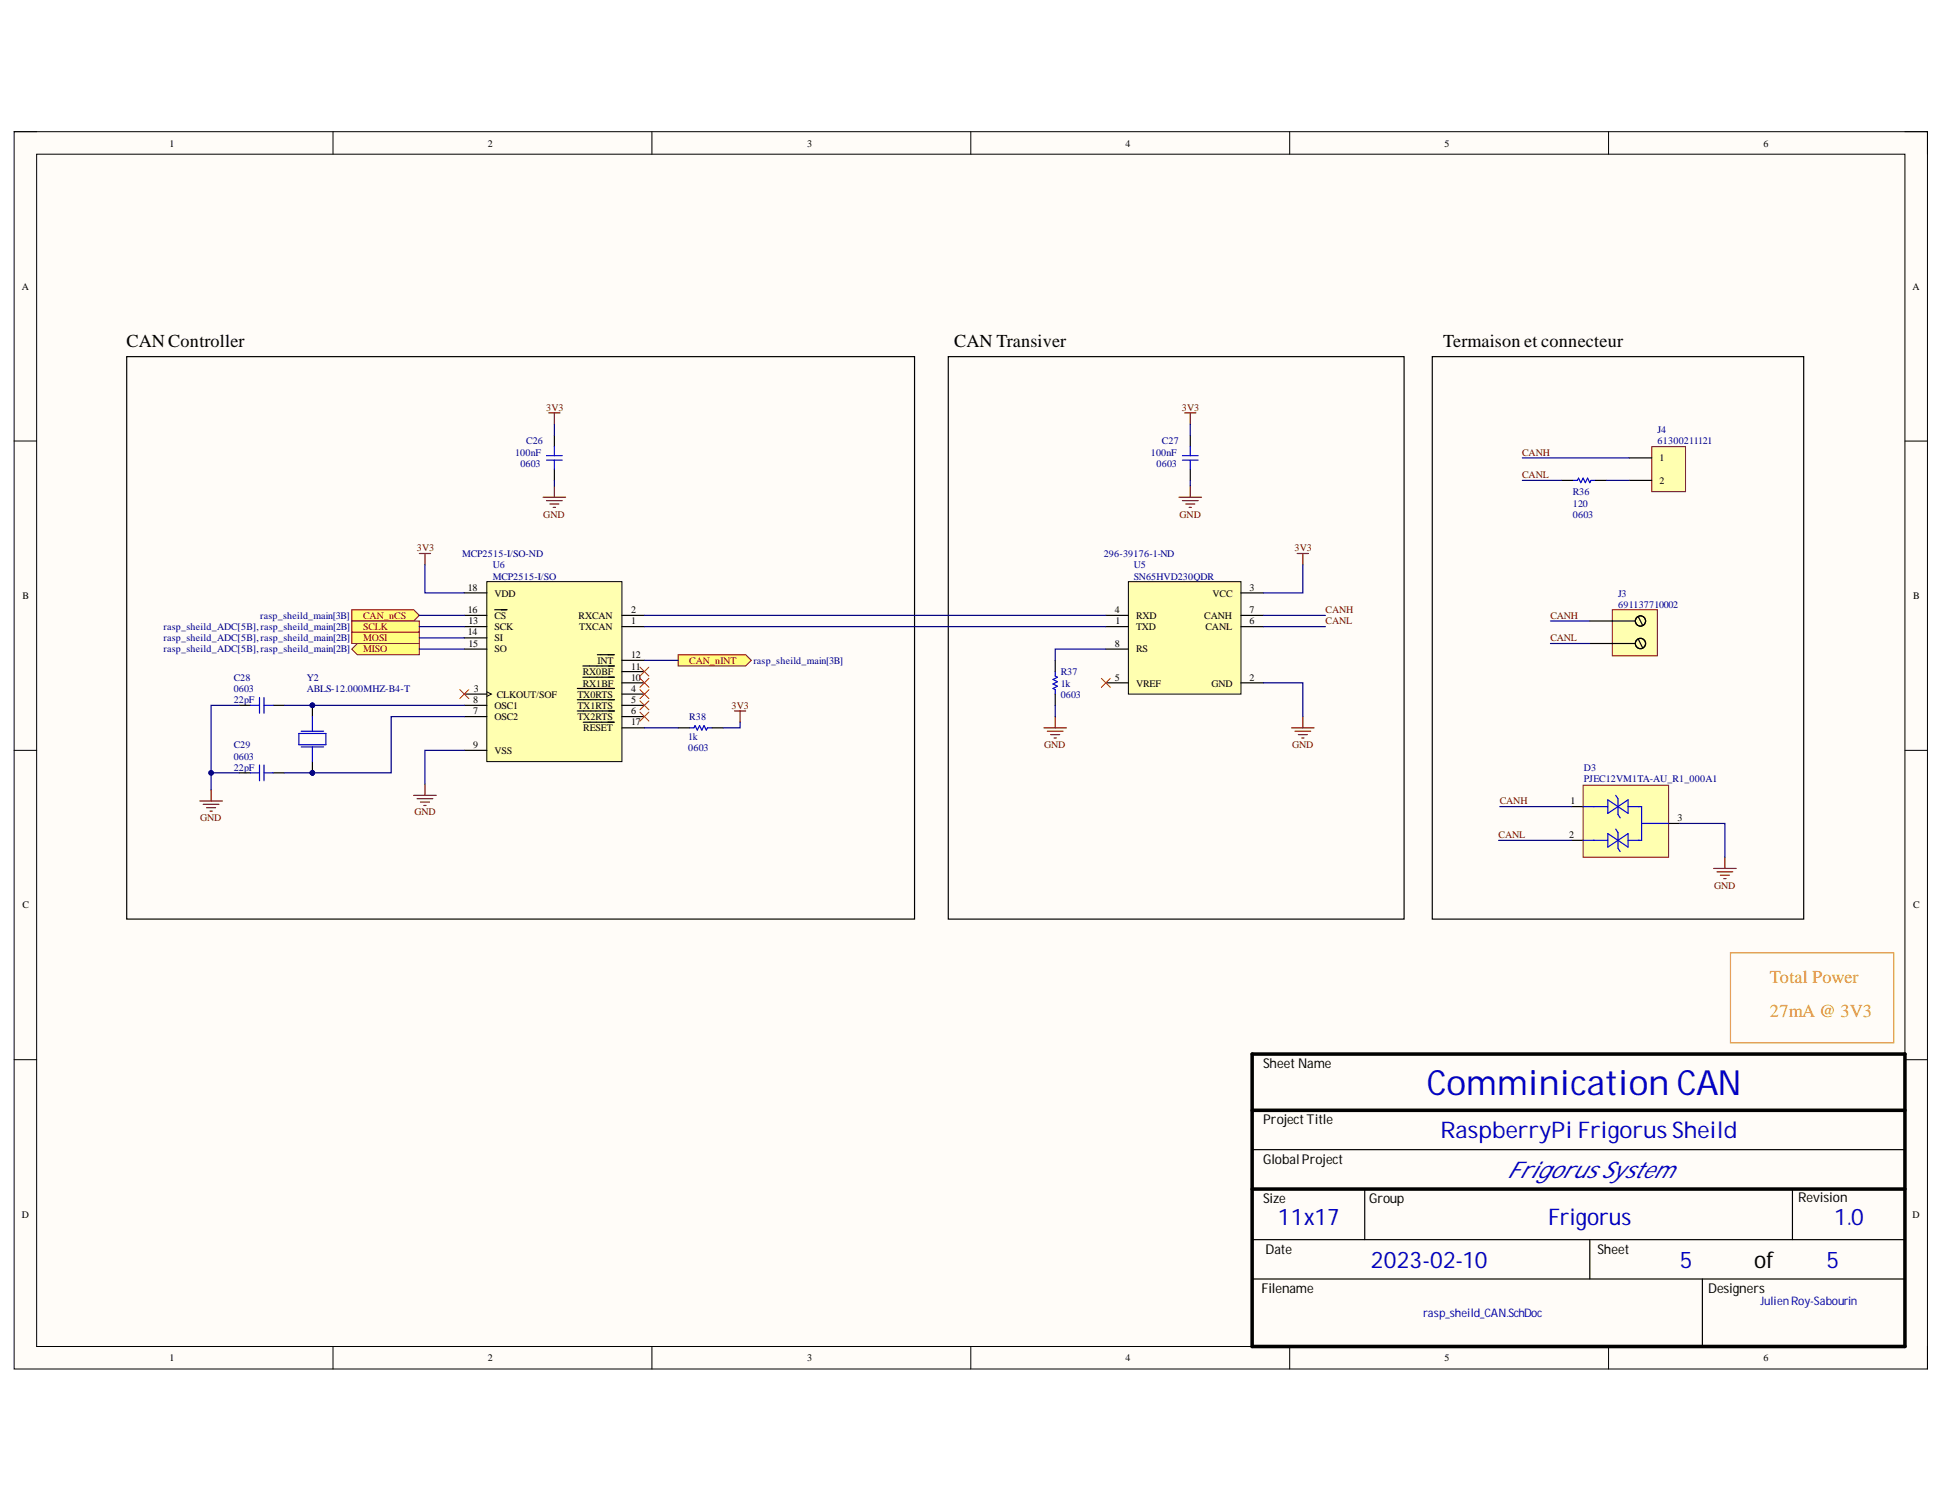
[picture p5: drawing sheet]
<svg xmlns="http://www.w3.org/2000/svg" width="279mm" height="216mm" viewBox="0 0 279 216" stroke-linecap="round" stroke-linejoin="round" font-family="sans-serif">
<defs><g id="words">
<text font-size="5" fill="#0000bf" x="205" y="157.3">Comminication CAN</text>
<g font-size="3.3" fill="#0000bf">
<text x="206.9" y="163.5">RaspberryPi Frigorus Sheild</text>
<text x="216.5" y="169.2">Frigorus System</text>
<text x="183.6" y="176">11x17</text>
<text x="222.4" y="176">Frigorus</text>
<text x="263.5" y="176">1.0</text>
<text x="196.9" y="182.1">2023-02-10</text>
<text x="241.3" y="182.1">5</text>
<text x="262.4" y="182.1">5</text>
</g>
<text font-size="3.3" x="252" y="182.1">of</text>
<g font-size="2.6">
<text x="18.2" y="49.9">CAN Controller</text>
<text x="137.1" y="49.9">CAN Transiver</text>
<text x="207.3" y="49.9">Termaison et connecteur</text>
</g>
<g font-size="2.6" fill="#f90">
<text x="254.3" y="141.1">Total Power</text>
<text x="254.3" y="146">27mA @ 3V3</text>
</g>
<g font-size="1.9">
<text x="181.5" y="153.4">Sheet Name</text>
<text x="181.5" y="161.5">ProjectTitle</text>
<text x="181.5" y="167.2">GlobalProject</text>
<text x="181.5" y="172.8">Size</text>
<text x="196.7" y="172.8">Group</text>
<text x="258.3" y="172.7">Revision</text>
<text x="181.2" y="185.8">Filename</text>
<text x="181.8" y="180.1">Date</text>
<text x="229.5" y="180.1">Sheet</text>
<text x="245.4" y="185.8">Designers</text>
</g>
<g font-size="1.7" fill="#0000bf">
<text x="204.5" y="189.2">rasp_sheild_CAN.SchDoc</text>
<text x="252.9" y="187.5">JulienRoy-Sabourin</text>
</g>
<g font-size="1.4">
<text x="24.4" y="21.1">1</text>
<text x="70.1" y="21.1">2</text>
<text x="115.9" y="21.1">3</text>
<text x="161.7" y="21.1">4</text>
<text x="207.5" y="21.1">5</text>
<text x="253.3" y="21.1">6</text>
<text x="3.1" y="41.7">A</text>
<text x="274.7" y="41.7">A</text>
<text x="238.4" y="66.3">1</text>
<text x="238.4" y="69.5">2</text>
<text x="3.2" y="86">B</text>
<text x="67.2" y="88.1">16</text>
<text x="67.2" y="84.9">18</text>
<text x="67.3" y="89.7">13</text>
<text x="71" y="88.9">CS</text>
<text x="71" y="85.7">VDD</text>
<text x="83.1" y="88.9">RXCAN</text>
<text x="90.6" y="88.1">2</text>
<text x="90.6" y="89.7">1</text>
<text x="160.1" y="88.1">4</text>
<text x="160.2" y="89.7">1</text>
<text x="163.2" y="88.9">RXD</text>
<text x="173" y="88.9">CANH</text>
<text x="174.2" y="85.7">VCC</text>
<text x="179.5" y="84.9">3</text>
<text x="179.5" y="88.1">7</text>
<text x="179.5" y="89.7">6</text>
<text x="274.8" y="86">B</text>
<text x="67.2" y="91.3">14</text>
<text x="67.3" y="93">15</text>
<text x="71" y="90.5">SCK</text>
<text x="71" y="92.1">SI</text>
<text x="71" y="93.7">SO</text>
<text x="83.2" y="90.5">TXCAN</text>
<text x="85.8" y="95.3">INT</text>
<text x="90.6" y="94.6">12</text>
<text x="160.1" y="93">8</text>
<text x="163.2" y="90.5">TXD</text>
<text x="163.2" y="93.7">RS</text>
<text x="173.2" y="90.5">CANL</text>
<text x="68" y="101">8</text>
<text x="68.1" y="99.4">3</text>
<text x="71" y="101.8">OSC1</text>
<text x="71.4" y="100.2">CLKOUT/SOF</text>
<text x="82.9" y="100.2">TX0RTS</text>
<text x="82.9" y="101.8">TX1RTS</text>
<text x="83.7" y="96.9">RX0BF</text>
<text x="83.7" y="98.6">RX1BF</text>
<text x="90.6" y="99.4">4</text>
<text x="90.6" y="101">5</text>
<text x="90.6" y="96.2">11</text>
<text x="90.6" y="97.8">10</text>
<text x="160.1" y="97.8">5</text>
<text x="163.2" y="98.6">VREF</text>
<text x="174" y="98.6">GND</text>
<text x="179.5" y="97.8">2</text>
<text x="68" y="102.6">7</text>
<text x="68" y="107.5">9</text>
<text x="71" y="103.4">OSC2</text>
<text x="82.9" y="103.4">TX2RTS</text>
<text x="83.8" y="105">RESET</text>
<text x="90.6" y="104.2">17</text>
<text x="90.6" y="102.6">6</text>
<text x="71" y="108.3">VSS</text>
<text x="225.6" y="115.5">1</text>
<text x="241" y="118">3</text>
<text x="225.4" y="120.4">2</text>
<text x="3.2" y="130.5">C</text>
<text x="274.8" y="130.5">C</text>
<text x="3.1" y="174.9">D</text>
<text x="274.7" y="174.9">D</text>
<text x="24.4" y="195.6">1</text>
<text x="70.1" y="195.6">2</text>
<text x="115.9" y="195.6">3</text>
<text x="161.7" y="195.6">4</text>
<text x="207.5" y="195.6">5</text>
<text x="253.3" y="195.6">6</text>
</g>
<g font-size="1.4" fill="#800000">
<text x="78.5" y="59">3V3</text>
<text x="169.8" y="59">3V3</text>
<text x="218.7" y="65.5">CANH</text>
<text x="218.7" y="68.7">CANL</text>
<text x="78" y="74.4">GND</text>
<text x="169.5" y="74.4">GND</text>
<text x="59.9" y="79.2">3V3</text>
<text x="185.9" y="79.2">3V3</text>
<text x="52.2" y="88.9">CAN_nCS</text>
<text x="190.4" y="88.1">CANH</text>
<text x="190.4" y="89.7">CANL</text>
<text x="222.7" y="88.9">CANH</text>
<text x="52.2" y="90.5">SCLK</text>
<text x="52.2" y="92.1">MOSI</text>
<text x="52.2" y="93.7">MISO</text>
<text x="99" y="95.3">CAN_nINT</text>
<text x="222.7" y="92.1">CANL</text>
<text x="105.1" y="101.8">3V3</text>
<text x="150" y="107.5">GND</text>
<text x="185.6" y="107.5">GND</text>
<text x="28.7" y="118">GND</text>
<text x="59.5" y="117.1">GND</text>
<text x="215.4" y="115.5">CANH</text>
<text x="215.3" y="120.4">CANL</text>
<text x="246.2" y="127.7">GND</text>
</g>
<g font-size="1.4" fill="#000080">
<text x="74" y="65.5">100nF</text>
<text x="75.6" y="63.8">C26</text>
<text x="165.3" y="65.5">100nF</text>
<text x="166.9" y="63.8">C27</text>
<text x="238.1" y="62.2">J4</text>
<text x="238.1" y="63.8">61300211121</text>
<text x="74.7" y="67.1">0603</text>
<text x="166.2" y="67.1">0603</text>
<text x="225.9" y="71.1">R36</text>
<text x="225.9" y="72.8">120</text>
<text x="225.9" y="74.4">0603</text>
<text x="66.4" y="80">MCP2515-I/SO-ND</text>
<text x="70.8" y="81.6">U6</text>
<text x="70.8" y="83.2">MCP2515-I/SO</text>
<text x="158.5" y="80">296-39176-1-ND</text>
<text x="162.9" y="81.6">U5</text>
<text x="162.9" y="83.2">SN65HVD230QDR</text>
<text x="37.4" y="88.9">rasp_sheild_main[3B]</text>
<text x="232.4" y="85.7">J3</text>
<text x="232.4" y="87.3">691137710002</text>
<text x="23.5" y="90.5">rasp_sheild_ADC[5B],rasp_sheild_main[2B]</text>
<text x="23.5" y="92.1">rasp_sheild_ADC[5B],rasp_sheild_main[2B]</text>
<text x="23.5" y="93.7">rasp_sheild_ADC[5B],rasp_sheild_main[2B]</text>
<text x="108.2" y="95.3">rasp_sheild_main[3B]</text>
<text x="33.6" y="99.4">0603</text>
<text x="33.6" y="101">22pF</text>
<text x="33.6" y="97.8">C28</text>
<text x="44.1" y="97.8">Y2</text>
<text x="44.1" y="99.4">ABLS-12.000MHZ-B4-T</text>
<text x="152.4" y="98.6">1k</text>
<text x="152.4" y="100.2">0603</text>
<text x="152.4" y="96.9">R37</text>
<text x="33.6" y="107.5">C29</text>
<text x="98.8" y="106.3">1k</text>
<text x="98.8" y="107.9">0603</text>
<text x="99" y="103.4">R38</text>
<text x="33.6" y="109.1">0603</text>
<text x="33.6" y="110.7">22pF</text>
<text x="227.5" y="110.7">D3</text>
<text x="227.5" y="112.3">PJEC12VM1TA-AU_R1_000A1</text>
</g>
</g></defs>
<path d="M2 18.9h274.9v177.8h-274.9z" fill-rule="evenodd" fill="#fffcf8"/>
<path d="M2 18.9h274.9v177.8h-274.9z" fill="none" stroke="#000" stroke-width=".14"/>
<path d="M5.3 22.1h268.3v171.3h-268.3z" fill-rule="evenodd" fill="#fffcf8"/>
<g fill="none" stroke="#000" stroke-width=".14">
<path d="M2 18.9h3.3M47.8 18.9v3.2M93.6 18.9v3.2M139.5 18.9v3.2M185.3 18.9v3.2M231.1 18.9v3.2M273.6 18.9h3.3v3.2M5.3 22.1h268.3v171.3h-268.3zM2 63.4h3.3M273.6 63.4h3.3M2 107.8h3.3M273.6 107.8h3.3"/>
<path d="M2 152.2h3.3M273.6 152.2h3.3M47.8 193.4v3.3M93.6 193.4v3.3M139.5 193.4v3.3M185.3 193.4v3.3M231.1 193.4v3.3M276.9 193.4v3.3"/>
</g>
<path d="M179.9 151.4h93.7v42h-93.7zM179.9 159.5h93.7M179.9 170.8h93.7" fill="none" stroke="#000" stroke-width=".51"/>
<path d="M179.9 165.1h93.7M179.9 178.1h93.7M196 170.8v7.3M228.4 178.1v5.6M257.5 170.8v7.3M179.9 183.7h93.7M244.5 183.7v9.7" fill="none" stroke="#000" stroke-width=".17"/>
<path d="M162.1 83.6h16.2v16.1h-16.2z" fill-rule="evenodd" fill="#ffffb0"/>
<path d="M162.1 83.6h16.2v16.1h-16.2z" fill="none" stroke="#000" stroke-width=".14"/>
<g fill="none" stroke="#000" stroke-width=".17">
<path d="M171 62.5v1.7M171 67.4v1.6M224.3 69h1.7M229.2 69h1.6M151.6 94.9v1.6M151.6 99.7v1.6M158.9 90h3.2M158.9 93.2h3.2M158.9 88.4h3.2M158.9 98.1h3.2M178.3 85.2h3.2M178.3 88.4h3.2"/>
<path d="M178.3 90h3.2M178.3 98.1h3.2"/>
</g>
<path d="M248.6 136.9h23.4v12.9h-23.4z" fill="none" stroke="#f90" stroke-width=".17"/>
<path d="M169.9 65.5h2.2M169.9 66.1h2.2M171 64.2v1.3M171 66.1v1.3M226 69h.6l.2-.3 .3 .6 .3-.6 .3 .6 .4-.6 .3 .6 .1-.3h.7M151.6 96.5v.6l.3 .2-.6 .3 .6 .3-.6 .4 .6 .3-.6 .3 .3 .2v.6" fill="none" stroke="#00f" stroke-width=".17"/>
<g fill="none" stroke="#800000" stroke-width=".17">
<path d="M170.2 59.3h1.6M171 59.3v1.6M169.4 71.4h3.2M169.9 71.9h2.2M170.3 72.4h1.3M170.8 72.9h.3M171 69.8v1.6M186.3 79.5h1.7M187.2 79.5v1.6M150 104.6h3.2M150.5 105h2.2M150.9 105.5h1.3"/>
<path d="M151.4 106h.3M151.6 102.9v1.7M185.5 104.6h3.3M186 105h2.3M186.5 105.5h1.3M187 106h.3M187.2 102.9v1.7"/>
</g>
<path d="M158.2 97.4l1.3 1.3M159.5 97.4l-1.3 1.3" fill="none" stroke="#f00" stroke-width=".14"/>
<path d="M69.9 83.5h19.4v25.9h-19.4z" fill-rule="evenodd" fill="#ffffb0"/>
<path d="M69.9 83.5h19.4v25.9h-19.4zM69.9 99.4l.7 .3-.7 .3" fill="none" stroke="#000" stroke-width=".14"/>
<g fill="none" stroke="#000" stroke-width=".17">
<path d="M79.6 62.5v1.7M79.6 67.4v1.6M66.7 88.4h3.2M66.7 99.7h3.2M66.7 90h3.2M66.7 91.6h3.2M66.7 85.2h3.2M66.7 93.2h3.2M71.1 87.6h1.8M82.9 98.9h5.4M83.7 95.7h4.6M83.7 97.3h4.6"/>
<path d="M85.8 94h2.4M89.3 88.4h3.3M89.3 99.7h3.3M89.3 90h3.3M89.3 94.9h3.3M89.3 96.5h3.3M89.3 98.1h3.3M66.7 101.3h3.2M66.7 102.9h3.2M66.7 107.8h3.2M82.9 100.5h5.4M82.9 102.1h5.4"/>
<path d="M83.8 103.7h4.4M89.3 104.6h3.3M89.3 101.3h3.3M89.3 102.9h3.3"/>
</g>
<path d="M78.5 65.5h2.3M78.5 66.1h2.3M79.6 64.2v1.3M79.6 66.1v1.3" fill="none" stroke="#00f" stroke-width=".17"/>
<g fill="none" stroke="#800000" stroke-width=".17">
<path d="M78.8 59.3h1.6M79.6 59.3v1.6M60.2 79.5h1.7M61 79.5v1.6M78 71.4h3.3M78.5 71.9h2.3M79 72.4h1.3M79.5 72.9h.3M79.6 69.8v1.6M59.4 114.2h3.3M59.9 114.7h2.3M60.4 115.2h1.3"/>
<path d="M60.9 115.7h.3M61 112.6v1.6"/>
</g>
<path d="M50.5 87.6h8.9l.8 .8-.8 .8h-8.9z" fill-rule="evenodd" fill="#ffff80"/>
<path d="M50.5 87.6h8.9l.8 .8-.8 .8h-8.9z" fill="none" stroke="#800000" stroke-width=".14"/>
<path d="M50.5 89.2h9.7v1.6h-9.7z" fill-rule="evenodd" fill="#ffff80"/>
<path d="M50.5 89.2h9.7v1.6h-9.7z" fill="none" stroke="#800000" stroke-width=".14"/>
<path d="M50.5 90.8h9.7v1.6h-9.7z" fill-rule="evenodd" fill="#ffff80"/>
<path d="M50.5 90.8h9.7v1.6h-9.7z" fill="none" stroke="#800000" stroke-width=".14"/>
<path d="M50.5 93.2l.8-.8h8.9v1.6h-8.9z" fill-rule="evenodd" fill="#ffff80"/>
<path d="M50.5 93.2l.8-.8h8.9v1.6h-8.9z" fill="none" stroke="#800000" stroke-width=".14"/>
<path d="M66.1 99.1l1.2 1.3M67.3 99.1l-1.2 1.3M91.9 99.1l1.3 1.3M91.9 97.4l1.3 1.3M91.9 95.8l1.3 1.3M93.2 99.1l-1.3 1.3M93.2 97.4l-1.3 1.3M93.2 95.8l-1.3 1.3M91.9 102.3l1.3 1.3M91.9 100.7l1.3 1.3M93.2 102.3l-1.3 1.3M93.2 100.7l-1.3 1.3" fill="none" stroke="#f00" stroke-width=".14"/>
<path d="M99 104.6h.7l.1-.4 .4 .7 .3-.7 .3 .7 .3-.7 .4 .7 .1-.3h.7" fill="none" stroke="#00f" stroke-width=".17"/>
<path d="M97.4 104.6h1.6M102.3 104.6h1.6" fill="none" stroke="#000" stroke-width=".17"/>
<path d="M105.5 102.1h1.6M106.3 102.1v1.6" fill="none" stroke="#800000" stroke-width=".17"/>
<path d="M97.4 94h9.7l.8 .9-.8 .8h-9.7z" fill-rule="evenodd" fill="#ffff80"/>
<path d="M97.4 94h9.7l.8 .9-.8 .8h-9.7z" fill="none" stroke="#800000" stroke-width=".14"/>
<path d="M237.3 64.2h4.8v6.4h-4.8z" fill-rule="evenodd" fill="#ffffb0"/>
<path d="M237.3 64.2h4.8v6.4h-4.8z" fill="none" stroke="#800000" stroke-width=".14"/>
<path d="M234 65.8h3.3M234 69h3.3" fill="none" stroke="#000" stroke-width=".17"/>
<path d="M231.6 87.6h6.5v6.6h-6.5z" fill-rule="evenodd" fill="#ffffb0"/>
<path d="M231.6 87.6h6.5v6.6h-6.5z" fill="none" stroke="#800000" stroke-width=".14"/>
<g fill="none" stroke="#000" stroke-width=".17">
<path d="M228.4 89.2h6.4M228.4 92.4h6.4M235.3 88.6l.7 1.2M235.3 91.8l.7 1.3"/>
<circle cx="235.7" cy="89.2" r=".74"/>
<circle cx="235.7" cy="92.4" r=".74"/>
</g>
<circle cx="44.9" cy="111" r=".32" fill="#000080"/>
<circle cx="44.9" cy="111" r=".32" fill="none" stroke="#000080" stroke-width=".14"/>
<circle cx="44.9" cy="101.3" r=".32" fill="#000080"/>
<circle cx="44.9" cy="101.3" r=".32" fill="none" stroke="#000080" stroke-width=".14"/>
<path d="M44.9 109.4v1.6" fill="none" stroke="#000" stroke-width=".17"/>
<circle cx="44.9" cy="111" r=".32" fill="#000080"/>
<circle cx="44.9" cy="111" r=".32" fill="none" stroke="#000080" stroke-width=".14"/>
<path d="M44.9 101.3v1.6" fill="none" stroke="#000" stroke-width=".17"/>
<circle cx="44.9" cy="101.3" r=".32" fill="#000080"/>
<circle cx="44.9" cy="101.3" r=".32" fill="none" stroke="#000080" stroke-width=".14"/>
<g fill="none" stroke="#00f" stroke-width=".17">
<path d="M36 101.3h1.3M36 111h1.3M37.3 100.2v2.3M37.3 109.9v2.2M37.9 101.3h1.3M37.9 100.2v2.3M37.9 109.9v2.2M37.9 111h1.3M42.9 105.4h3.9v1.6h-3.9zM43.3 107.3h3.2M43.3 105h3.2M44.9 102.9v2.1"/>
<path d="M44.9 107.3v2.1"/>
</g>
<path d="M18.2 51.2h113.2v80.8h-113.2zM136.2 51.2h65.5v80.8h-65.5zM205.7 51.2h53.4v80.8h-53.4zM34.4 101.3h1.6M34.4 111h1.6M39.2 101.3h1.6M39.2 111h1.6" fill="none" stroke="#000" stroke-width=".17"/>
<path d="M28.7 115.1h3.2M29.2 115.5h2.3M29.7 116h1.3M30.2 116.5h.3M30.3 113.4v1.7" fill="none" stroke="#800000" stroke-width=".17"/>
<path d="M227.4 112.8h12.3v10.3h-12.3z" fill-rule="evenodd" fill="#ffffb0"/>
<path d="M227.4 112.8h12.3v10.3h-12.3z" fill="none" stroke="#800000" stroke-width=".14"/>
<path d="M225.8 115.9h1.6M239.7 118.3h1.6M225.8 120.7h1.6" fill="none" stroke="#000" stroke-width=".17"/>
<path d="M227.4 115.9h3.6M231 114.9l2.9 1.9v-1.9l-2.9 1.9zM231 119.7l2.9 2v-2l-2.9 2zM232.1 114.2l.3 .5v2.3l.3 .5M232.1 119.1l.3 .5v2.2l.3 .5M233.9 115.9h1.9v4.8h-1.9M235.8 118.3h3.9M227.4 120.7h3.6" fill="none" stroke="#00f" stroke-width=".17"/>
<path d="M246.2 124.7h3.2M246.7 125.2h2.2M247.1 125.7h1.3M247.6 126.2h.3M247.8 123.1v1.6" fill="none" stroke="#800000" stroke-width=".17"/>
<g fill="none" stroke="#000080" stroke-width=".17">
<path d="M79.6 60.9v1.6M79.6 69v.8M171 60.9v1.6M171 69v.8M218.7 69h5.6M218.7 65.8h15.3M230.8 69h3.2M60.2 88.4h6.5M60.2 90h6.5M60.2 93.2h6.5M60.2 91.6h6.5M61 81.1v4.1h5.7"/>
<path d="M92.6 88.4h66.3M92.6 90h66.3M92.6 94.9h4.8M158.9 93.2h-7.3v1.7M181.5 98.1h5.7v4.8M181.5 88.4h8.9M181.5 90h8.9M187.2 81.1v4.1h-5.7M222.7 89.2h5.7M222.7 92.4h5.7M40.8 101.3h25.9M66.7 107.8h-5.7v4.8"/>
<path d="M92.6 104.6h4.8M106.3 103.7v.9h-2.4M151.6 101.3v1.6"/>
</g>
<circle cx="44.9" cy="101.3" r=".32" fill="#000080"/>
<circle cx="44.9" cy="101.3" r=".32" fill="none" stroke="#000080" stroke-width=".14"/>
<path d="M66.7 102.9h-10.5v8.1h-15.4" fill="none" stroke="#000080" stroke-width=".17"/>
<circle cx="44.9" cy="111" r=".32" fill="#000080"/>
<circle cx="44.9" cy="111" r=".32" fill="none" stroke="#000080" stroke-width=".14"/>
<path d="M34.4 101.3h-4.1v9.7h4.1" fill="none" stroke="#000080" stroke-width=".17"/>
<circle cx="30.3" cy="111" r=".32" fill="#000080"/>
<circle cx="30.3" cy="111" r=".32" fill="none" stroke="#000080" stroke-width=".14"/>
<path d="M30.3 111v2.4" fill="none" stroke="#000080" stroke-width=".17"/>
<circle cx="30.3" cy="111" r=".32" fill="#000080"/>
<circle cx="30.3" cy="111" r=".32" fill="none" stroke="#000080" stroke-width=".14"/>
<path d="M215.4 115.9h10.4M241.3 118.3h6.5v4.8M215.3 120.7h10.5" fill="none" stroke="#000080" stroke-width=".17"/>
<use href="#words"/>
</svg>
